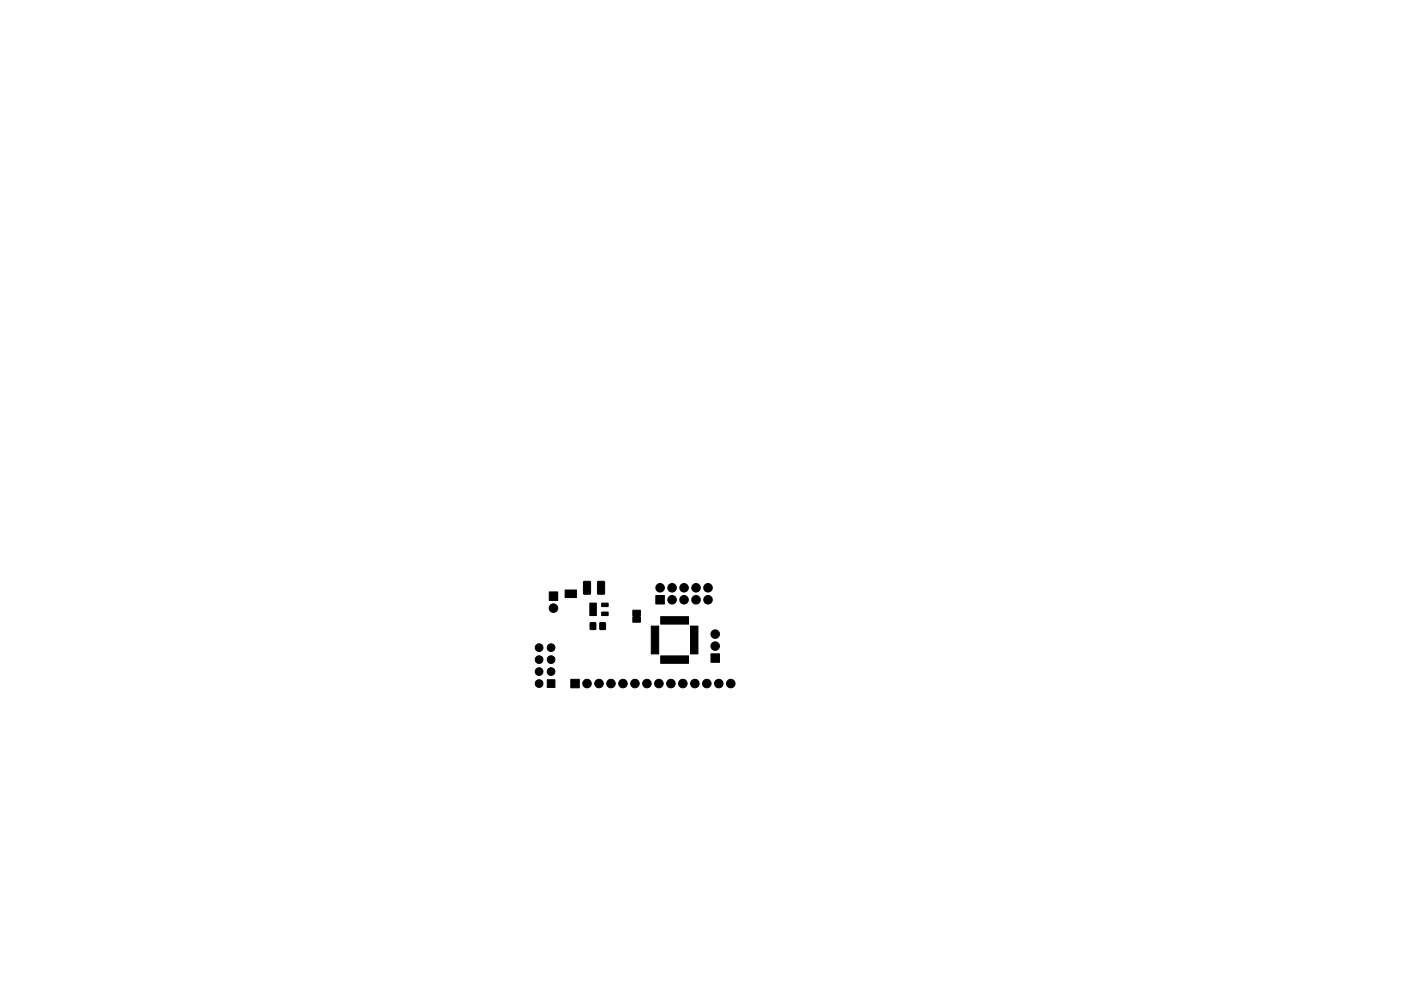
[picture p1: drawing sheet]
<svg xmlns="http://www.w3.org/2000/svg" width="297mm" height="210mm" viewBox="0 0 297 210" stroke-linecap="round" stroke-linejoin="round" font-family="sans-serif">
<g fill="#000" stroke="#000" stroke-width=".21">
<path d="M116.4 125.6h1.8v1.8h-1.8zM119.8 125.2h2.4v1.6h-2.4zM123.7 123.4l1.3-.1 .2 .1v2.5l-.1 .2-1.4-.1zM125.2 132.1l1.1 .1v1.4l-1.2-.1zM125.1 128h1.3v2.6h-1.3zM126.7 123.4l1.3-.1 .2 .1v2.5l-.1 .2-1.4-.1zM127.2 132.1l1.2 .1-.1 1.4-1.1-.1zM127.6 129.9h1.3v.7h-1.3zM127.6 128h1.3v.7h-1.3zM134.2 129.5h1.6v2.5h-1.6zM138.1 132.8l1.6 .1-.1 5.8h-1.5zM140.1 139.2h5.9v1.5h-5.9z"/>
<path d="M140.1 130.8h5.9v1.6h-5.9zM139.1 126.3h1.8v1.8h-1.8zM146.4 132.8l1.6 .1v5.8h-1.6zM116 144.2h1.7v1.6h-1.7zM121 144.1h1.8v1.8h-1.8zM150.7 138.7h1.8v1.8h-1.8z"/>
<circle cx="114.3" cy="139.9" r=".82"/>
<circle cx="114.3" cy="137.4" r=".82"/>
<circle cx="116.8" cy="137.4" r=".82"/>
<circle cx="116.8" cy="139.9" r=".82"/>
<circle cx="117.3" cy="129" r=".9"/>
<circle cx="140" cy="124.7" r=".9"/>
<circle cx="142.5" cy="124.7" r=".9"/>
<circle cx="142.5" cy="127.3" r=".9"/>
<circle cx="145" cy="124.7" r=".9"/>
<circle cx="145" cy="127.3" r=".9"/>
<circle cx="147.6" cy="127.3" r=".9"/>
<circle cx="147.6" cy="124.7" r=".9"/>
<circle cx="150.1" cy="127.3" r=".9"/>
<circle cx="150.1" cy="124.7" r=".9"/>
<circle cx="151.6" cy="137.1" r=".9"/>
<circle cx="151.6" cy="134.5" r=".9"/>
<circle cx="114.3" cy="145" r=".82"/>
<circle cx="114.3" cy="142.5" r=".82"/>
<circle cx="116.8" cy="142.5" r=".82"/>
<circle cx="124.5" cy="145" r=".9"/>
<circle cx="127" cy="145" r=".9"/>
<circle cx="129.5" cy="145" r=".9"/>
<circle cx="132.1" cy="145" r=".9"/>
<circle cx="134.6" cy="145" r=".9"/>
<circle cx="137.2" cy="145" r=".9"/>
<circle cx="139.7" cy="145" r=".9"/>
<circle cx="142.2" cy="145" r=".9"/>
<circle cx="144.8" cy="145" r=".9"/>
<circle cx="147.3" cy="145" r=".9"/>
<circle cx="149.9" cy="145" r=".9"/>
<circle cx="152.4" cy="145" r=".9"/>
<circle cx="154.9" cy="145" r=".9"/>
</g>
</svg>
